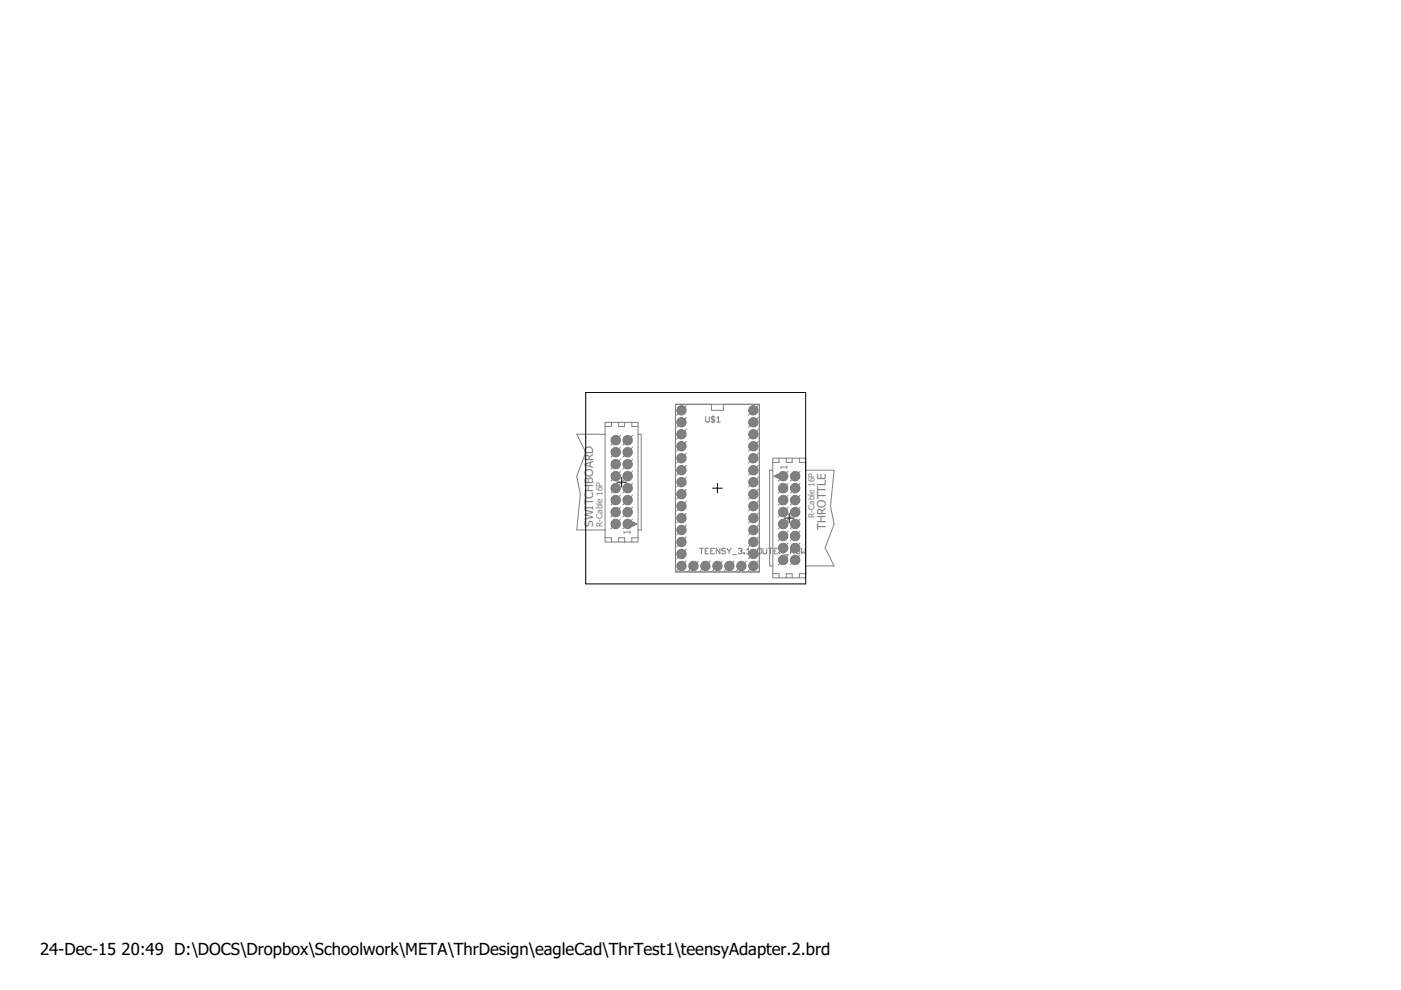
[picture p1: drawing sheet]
<svg xmlns="http://www.w3.org/2000/svg" width="297mm" height="210mm" viewBox="0 0 297 210" stroke-linecap="round" stroke-linejoin="round" font-family="sans-serif">
<defs><g id="words">
<g font-size="3.5">
<text x="8.5" y="202.5">24-Dec-15</text>
<text x="25.8" y="202.5">20:49 D:\DOCS\Dropbox\Schoolwork\META\ThrDesign\eagleCad\ThrTest1\teensyAdapter.2.brd</text>
</g>
<g font-size="2.5" fill="#808080">
<text x="125.8" y="111.7" transform="rotate(-90 125.8 111.7)">SWITCHBOARD</text>
<text x="175.1" y="112.4" transform="rotate(-90 175.1 112.4)">THROTTLE</text>
</g>
<g font-size="2.1" fill="#808080">
<text x="166.9" y="99.7" transform="rotate(-90 166.9 99.7)">1</text>
<text x="133.7" y="113.5" transform="rotate(-90 133.7 113.5)">1</text>
</g>
<g font-size="1.8" fill="#808080">
<text x="127.7" y="111.7" transform="rotate(-90 127.7 111.7)">R-Cable 16P</text>
<text x="172.7" y="109.9" transform="rotate(-90 172.7 109.9)">R-Cable 16P</text>
</g>
</g></defs>
<g fill="#808080" stroke="#808080" stroke-width=".21">
<circle cx="133.1" cy="111.1" r=".85"/>
<circle cx="166.1" cy="101" r=".85"/>
<circle cx="144.5" cy="87" r=".87"/>
<circle cx="144.5" cy="89.5" r=".87"/>
<circle cx="144.5" cy="92.1" r=".87"/>
<circle cx="144.5" cy="94.6" r=".87"/>
<circle cx="144.5" cy="97.2" r=".87"/>
<circle cx="144.5" cy="99.7" r=".87"/>
<circle cx="144.5" cy="102.2" r=".87"/>
<circle cx="144.5" cy="104.8" r=".87"/>
<circle cx="144.5" cy="107.3" r=".87"/>
<circle cx="144.5" cy="109.9" r=".87"/>
<circle cx="144.5" cy="112.4" r=".87"/>
<circle cx="144.5" cy="114.9" r=".87"/>
<circle cx="144.5" cy="117.5" r=".87"/>
<circle cx="144.5" cy="120" r=".87"/>
<circle cx="147" cy="120" r=".87"/>
<circle cx="149.6" cy="120" r=".87"/>
<circle cx="152.1" cy="120" r=".87"/>
<circle cx="154.6" cy="120" r=".87"/>
<circle cx="157.2" cy="120" r=".87"/>
<circle cx="159.7" cy="120" r=".87"/>
<circle cx="159.7" cy="117.5" r=".87"/>
<circle cx="159.7" cy="114.9" r=".87"/>
<circle cx="159.7" cy="112.4" r=".87"/>
<circle cx="159.7" cy="109.9" r=".87"/>
<circle cx="159.7" cy="107.3" r=".87"/>
<circle cx="159.7" cy="104.8" r=".87"/>
<circle cx="159.7" cy="102.2" r=".87"/>
<circle cx="159.7" cy="99.7" r=".87"/>
<circle cx="159.7" cy="97.2" r=".87"/>
<circle cx="159.7" cy="94.6" r=".87"/>
<circle cx="159.7" cy="92.1" r=".87"/>
<circle cx="159.7" cy="89.5" r=".87"/>
<circle cx="159.7" cy="87" r=".87"/>
</g>
<g fill="#808080" stroke="#808080" stroke-width=".21">
<circle cx="130.5" cy="111.1" r=".92"/>
<circle cx="133.1" cy="108.6" r=".92"/>
<circle cx="130.5" cy="108.6" r=".92"/>
<circle cx="133.1" cy="106" r=".92"/>
<circle cx="130.5" cy="106" r=".92"/>
<circle cx="133.1" cy="103.5" r=".92"/>
<circle cx="130.5" cy="103.5" r=".92"/>
<circle cx="133.1" cy="101" r=".92"/>
<circle cx="130.5" cy="101" r=".92"/>
<circle cx="133.1" cy="98.4" r=".92"/>
<circle cx="130.5" cy="98.4" r=".92"/>
<circle cx="133.1" cy="95.9" r=".92"/>
<circle cx="130.5" cy="95.9" r=".92"/>
<circle cx="133.1" cy="93.3" r=".92"/>
<circle cx="130.5" cy="93.3" r=".92"/>
<circle cx="168.6" cy="101" r=".92"/>
<circle cx="166.1" cy="103.5" r=".92"/>
<circle cx="168.6" cy="103.5" r=".92"/>
<circle cx="166.1" cy="106" r=".92"/>
<circle cx="168.6" cy="106" r=".92"/>
<circle cx="166.1" cy="108.6" r=".92"/>
<circle cx="168.6" cy="108.6" r=".92"/>
<circle cx="166.1" cy="111.1" r=".92"/>
<circle cx="168.6" cy="111.1" r=".92"/>
<circle cx="166.1" cy="113.6" r=".92"/>
<circle cx="168.6" cy="113.6" r=".92"/>
<circle cx="166.1" cy="116.2" r=".92"/>
<circle cx="168.6" cy="116.2" r=".92"/>
<circle cx="166.1" cy="118.7" r=".92"/>
<circle cx="168.6" cy="118.7" r=".92"/>
</g>
<circle cx="133.1" cy="111.1" r=".85" fill="#008000" stroke="#008000" stroke-width=".21"/>
<circle cx="133.1" cy="111.1" r=".47" fill="#fff" stroke="#000" stroke-width=".21"/>
<circle cx="130.5" cy="111.1" r=".92" fill="#008000" stroke="#008000" stroke-width=".21"/>
<circle cx="130.5" cy="111.1" r=".47" fill="#fff" stroke="#000" stroke-width=".21"/>
<circle cx="133.1" cy="108.6" r=".92" fill="#008000" stroke="#008000" stroke-width=".21"/>
<circle cx="133.1" cy="108.6" r=".47" fill="#fff" stroke="#000" stroke-width=".21"/>
<circle cx="130.5" cy="108.6" r=".92" fill="#008000" stroke="#008000" stroke-width=".21"/>
<circle cx="130.5" cy="108.6" r=".47" fill="#fff" stroke="#000" stroke-width=".21"/>
<circle cx="133.1" cy="106" r=".92" fill="#008000" stroke="#008000" stroke-width=".21"/>
<circle cx="133.1" cy="106" r=".47" fill="#fff" stroke="#000" stroke-width=".21"/>
<circle cx="130.5" cy="106" r=".92" fill="#008000" stroke="#008000" stroke-width=".21"/>
<circle cx="130.5" cy="106" r=".47" fill="#fff" stroke="#000" stroke-width=".21"/>
<circle cx="133.1" cy="103.5" r=".92" fill="#008000" stroke="#008000" stroke-width=".21"/>
<circle cx="133.1" cy="103.5" r=".47" fill="#fff" stroke="#000" stroke-width=".21"/>
<circle cx="130.5" cy="103.5" r=".92" fill="#008000" stroke="#008000" stroke-width=".21"/>
<circle cx="130.5" cy="103.5" r=".47" fill="#fff" stroke="#000" stroke-width=".21"/>
<circle cx="133.1" cy="101" r=".92" fill="#008000" stroke="#008000" stroke-width=".21"/>
<circle cx="133.1" cy="101" r=".47" fill="#fff" stroke="#000" stroke-width=".21"/>
<circle cx="130.5" cy="101" r=".92" fill="#008000" stroke="#008000" stroke-width=".21"/>
<circle cx="130.5" cy="101" r=".47" fill="#fff" stroke="#000" stroke-width=".21"/>
<circle cx="133.1" cy="98.4" r=".92" fill="#008000" stroke="#008000" stroke-width=".21"/>
<circle cx="133.1" cy="98.4" r=".47" fill="#fff" stroke="#000" stroke-width=".21"/>
<circle cx="130.5" cy="98.4" r=".92" fill="#008000" stroke="#008000" stroke-width=".21"/>
<circle cx="130.5" cy="98.4" r=".47" fill="#fff" stroke="#000" stroke-width=".21"/>
<circle cx="133.1" cy="95.9" r=".92" fill="#008000" stroke="#008000" stroke-width=".21"/>
<circle cx="133.1" cy="95.9" r=".47" fill="#fff" stroke="#000" stroke-width=".21"/>
<circle cx="130.5" cy="95.9" r=".92" fill="#008000" stroke="#008000" stroke-width=".21"/>
<circle cx="130.5" cy="95.9" r=".47" fill="#fff" stroke="#000" stroke-width=".21"/>
<circle cx="133.1" cy="93.3" r=".92" fill="#008000" stroke="#008000" stroke-width=".21"/>
<circle cx="133.1" cy="93.3" r=".47" fill="#fff" stroke="#000" stroke-width=".21"/>
<circle cx="130.5" cy="93.3" r=".92" fill="#008000" stroke="#008000" stroke-width=".21"/>
<circle cx="130.5" cy="93.3" r=".47" fill="#fff" stroke="#000" stroke-width=".21"/>
<circle cx="166.1" cy="101" r=".85" fill="#008000" stroke="#008000" stroke-width=".21"/>
<circle cx="166.1" cy="101" r=".47" fill="#fff" stroke="#000" stroke-width=".21"/>
<circle cx="168.6" cy="101" r=".92" fill="#008000" stroke="#008000" stroke-width=".21"/>
<circle cx="168.6" cy="101" r=".47" fill="#fff" stroke="#000" stroke-width=".21"/>
<circle cx="166.1" cy="103.5" r=".92" fill="#008000" stroke="#008000" stroke-width=".21"/>
<circle cx="166.1" cy="103.5" r=".47" fill="#fff" stroke="#000" stroke-width=".21"/>
<circle cx="168.6" cy="103.5" r=".92" fill="#008000" stroke="#008000" stroke-width=".21"/>
<circle cx="168.6" cy="103.5" r=".47" fill="#fff" stroke="#000" stroke-width=".21"/>
<circle cx="166.1" cy="106" r=".92" fill="#008000" stroke="#008000" stroke-width=".21"/>
<circle cx="166.1" cy="106" r=".47" fill="#fff" stroke="#000" stroke-width=".21"/>
<circle cx="168.6" cy="106" r=".92" fill="#008000" stroke="#008000" stroke-width=".21"/>
<circle cx="168.6" cy="106" r=".47" fill="#fff" stroke="#000" stroke-width=".21"/>
<circle cx="166.1" cy="108.6" r=".92" fill="#008000" stroke="#008000" stroke-width=".21"/>
<circle cx="166.1" cy="108.6" r=".47" fill="#fff" stroke="#000" stroke-width=".21"/>
<circle cx="168.6" cy="108.6" r=".92" fill="#008000" stroke="#008000" stroke-width=".21"/>
<circle cx="168.6" cy="108.6" r=".47" fill="#fff" stroke="#000" stroke-width=".21"/>
<circle cx="166.1" cy="111.1" r=".92" fill="#008000" stroke="#008000" stroke-width=".21"/>
<circle cx="166.1" cy="111.1" r=".47" fill="#fff" stroke="#000" stroke-width=".21"/>
<circle cx="168.6" cy="111.1" r=".92" fill="#008000" stroke="#008000" stroke-width=".21"/>
<circle cx="168.6" cy="111.1" r=".47" fill="#fff" stroke="#000" stroke-width=".21"/>
<circle cx="166.1" cy="113.6" r=".92" fill="#008000" stroke="#008000" stroke-width=".21"/>
<circle cx="166.1" cy="113.6" r=".47" fill="#fff" stroke="#000" stroke-width=".21"/>
<circle cx="168.6" cy="113.6" r=".92" fill="#008000" stroke="#008000" stroke-width=".21"/>
<circle cx="168.6" cy="113.6" r=".47" fill="#fff" stroke="#000" stroke-width=".21"/>
<circle cx="166.1" cy="116.2" r=".92" fill="#008000" stroke="#008000" stroke-width=".21"/>
<circle cx="166.1" cy="116.2" r=".47" fill="#fff" stroke="#000" stroke-width=".21"/>
<circle cx="168.6" cy="116.2" r=".92" fill="#008000" stroke="#008000" stroke-width=".21"/>
<circle cx="168.6" cy="116.2" r=".47" fill="#fff" stroke="#000" stroke-width=".21"/>
<circle cx="166.1" cy="118.7" r=".92" fill="#008000" stroke="#008000" stroke-width=".21"/>
<circle cx="166.1" cy="118.7" r=".47" fill="#fff" stroke="#000" stroke-width=".21"/>
<circle cx="168.6" cy="118.7" r=".92" fill="#008000" stroke="#008000" stroke-width=".21"/>
<circle cx="168.6" cy="118.7" r=".47" fill="#fff" stroke="#000" stroke-width=".21"/>
<circle cx="144.5" cy="87" r=".87" fill="#008000" stroke="#008000" stroke-width=".21"/>
<circle cx="144.5" cy="87" r=".49" fill="#fff" stroke="#000" stroke-width=".21"/>
<circle cx="144.5" cy="89.5" r=".87" fill="#008000" stroke="#008000" stroke-width=".21"/>
<circle cx="144.5" cy="89.5" r=".49" fill="#fff" stroke="#000" stroke-width=".21"/>
<circle cx="144.5" cy="92.1" r=".87" fill="#008000" stroke="#008000" stroke-width=".21"/>
<circle cx="144.5" cy="92.1" r=".49" fill="#fff" stroke="#000" stroke-width=".21"/>
<circle cx="144.5" cy="94.6" r=".87" fill="#008000" stroke="#008000" stroke-width=".21"/>
<circle cx="144.5" cy="94.6" r=".49" fill="#fff" stroke="#000" stroke-width=".21"/>
<circle cx="144.5" cy="97.2" r=".87" fill="#008000" stroke="#008000" stroke-width=".21"/>
<circle cx="144.5" cy="97.2" r=".49" fill="#fff" stroke="#000" stroke-width=".21"/>
<circle cx="144.5" cy="99.7" r=".87" fill="#008000" stroke="#008000" stroke-width=".21"/>
<circle cx="144.5" cy="99.7" r=".49" fill="#fff" stroke="#000" stroke-width=".21"/>
<circle cx="144.5" cy="102.2" r=".87" fill="#008000" stroke="#008000" stroke-width=".21"/>
<circle cx="144.5" cy="102.2" r=".49" fill="#fff" stroke="#000" stroke-width=".21"/>
<circle cx="144.5" cy="104.8" r=".87" fill="#008000" stroke="#008000" stroke-width=".21"/>
<circle cx="144.5" cy="104.8" r=".49" fill="#fff" stroke="#000" stroke-width=".21"/>
<circle cx="144.5" cy="107.3" r=".87" fill="#008000" stroke="#008000" stroke-width=".21"/>
<circle cx="144.5" cy="107.3" r=".49" fill="#fff" stroke="#000" stroke-width=".21"/>
<circle cx="144.5" cy="109.9" r=".87" fill="#008000" stroke="#008000" stroke-width=".21"/>
<circle cx="144.5" cy="109.9" r=".49" fill="#fff" stroke="#000" stroke-width=".21"/>
<circle cx="144.5" cy="112.4" r=".87" fill="#008000" stroke="#008000" stroke-width=".21"/>
<circle cx="144.5" cy="112.4" r=".49" fill="#fff" stroke="#000" stroke-width=".21"/>
<circle cx="144.5" cy="114.9" r=".87" fill="#008000" stroke="#008000" stroke-width=".21"/>
<circle cx="144.5" cy="114.9" r=".49" fill="#fff" stroke="#000" stroke-width=".21"/>
<circle cx="144.5" cy="117.5" r=".87" fill="#008000" stroke="#008000" stroke-width=".21"/>
<circle cx="144.5" cy="117.5" r=".49" fill="#fff" stroke="#000" stroke-width=".21"/>
<circle cx="144.5" cy="120" r=".87" fill="#008000" stroke="#008000" stroke-width=".21"/>
<circle cx="144.5" cy="120" r=".49" fill="#fff" stroke="#000" stroke-width=".21"/>
<circle cx="147" cy="120" r=".87" fill="#008000" stroke="#008000" stroke-width=".21"/>
<circle cx="147" cy="120" r=".49" fill="#fff" stroke="#000" stroke-width=".21"/>
<circle cx="149.6" cy="120" r=".87" fill="#008000" stroke="#008000" stroke-width=".21"/>
<circle cx="149.6" cy="120" r=".49" fill="#fff" stroke="#000" stroke-width=".21"/>
<circle cx="152.1" cy="120" r=".87" fill="#008000" stroke="#008000" stroke-width=".21"/>
<circle cx="152.1" cy="120" r=".49" fill="#fff" stroke="#000" stroke-width=".21"/>
<circle cx="154.6" cy="120" r=".87" fill="#008000" stroke="#008000" stroke-width=".21"/>
<circle cx="154.6" cy="120" r=".49" fill="#fff" stroke="#000" stroke-width=".21"/>
<circle cx="157.2" cy="120" r=".87" fill="#008000" stroke="#008000" stroke-width=".21"/>
<circle cx="157.2" cy="120" r=".49" fill="#fff" stroke="#000" stroke-width=".21"/>
<circle cx="159.7" cy="120" r=".87" fill="#008000" stroke="#008000" stroke-width=".21"/>
<circle cx="159.7" cy="120" r=".49" fill="#fff" stroke="#000" stroke-width=".21"/>
<circle cx="159.7" cy="117.5" r=".87" fill="#008000" stroke="#008000" stroke-width=".21"/>
<circle cx="159.7" cy="117.5" r=".49" fill="#fff" stroke="#000" stroke-width=".21"/>
<circle cx="159.7" cy="114.9" r=".87" fill="#008000" stroke="#008000" stroke-width=".21"/>
<circle cx="159.7" cy="114.9" r=".49" fill="#fff" stroke="#000" stroke-width=".21"/>
<circle cx="159.7" cy="112.4" r=".87" fill="#008000" stroke="#008000" stroke-width=".21"/>
<circle cx="159.7" cy="112.4" r=".49" fill="#fff" stroke="#000" stroke-width=".21"/>
<circle cx="159.7" cy="109.9" r=".87" fill="#008000" stroke="#008000" stroke-width=".21"/>
<circle cx="159.7" cy="109.9" r=".49" fill="#fff" stroke="#000" stroke-width=".21"/>
<circle cx="159.7" cy="107.3" r=".87" fill="#008000" stroke="#008000" stroke-width=".21"/>
<circle cx="159.7" cy="107.3" r=".49" fill="#fff" stroke="#000" stroke-width=".21"/>
<circle cx="159.7" cy="104.8" r=".87" fill="#008000" stroke="#008000" stroke-width=".21"/>
<circle cx="159.7" cy="104.8" r=".49" fill="#fff" stroke="#000" stroke-width=".21"/>
<circle cx="159.7" cy="102.2" r=".87" fill="#008000" stroke="#008000" stroke-width=".21"/>
<circle cx="159.7" cy="102.2" r=".49" fill="#fff" stroke="#000" stroke-width=".21"/>
<circle cx="159.7" cy="99.7" r=".87" fill="#008000" stroke="#008000" stroke-width=".21"/>
<circle cx="159.7" cy="99.7" r=".49" fill="#fff" stroke="#000" stroke-width=".21"/>
<circle cx="159.7" cy="97.2" r=".87" fill="#008000" stroke="#008000" stroke-width=".21"/>
<circle cx="159.7" cy="97.2" r=".49" fill="#fff" stroke="#000" stroke-width=".21"/>
<circle cx="159.7" cy="94.6" r=".87" fill="#008000" stroke="#008000" stroke-width=".21"/>
<circle cx="159.7" cy="94.6" r=".49" fill="#fff" stroke="#000" stroke-width=".21"/>
<circle cx="159.7" cy="92.1" r=".87" fill="#008000" stroke="#008000" stroke-width=".21"/>
<circle cx="159.7" cy="92.1" r=".49" fill="#fff" stroke="#000" stroke-width=".21"/>
<circle cx="159.7" cy="89.5" r=".87" fill="#008000" stroke="#008000" stroke-width=".21"/>
<circle cx="159.7" cy="89.5" r=".49" fill="#fff" stroke="#000" stroke-width=".21"/>
<circle cx="159.7" cy="87" r=".87" fill="#008000" stroke="#008000" stroke-width=".21"/>
<circle cx="159.7" cy="87" r=".49" fill="#fff" stroke="#000" stroke-width=".21"/>
<g fill="#808080" stroke="#808080" stroke-width=".21">
<circle cx="133.1" cy="111.1" r=".85"/>
<circle cx="166.1" cy="101" r=".85"/>
<circle cx="144.5" cy="87" r=".87"/>
<circle cx="144.5" cy="89.5" r=".87"/>
<circle cx="144.5" cy="92.1" r=".87"/>
<circle cx="144.5" cy="94.6" r=".87"/>
<circle cx="144.5" cy="97.2" r=".87"/>
<circle cx="144.5" cy="99.7" r=".87"/>
<circle cx="144.5" cy="102.2" r=".87"/>
<circle cx="144.5" cy="104.8" r=".87"/>
<circle cx="144.5" cy="107.3" r=".87"/>
<circle cx="144.5" cy="109.9" r=".87"/>
<circle cx="144.5" cy="112.4" r=".87"/>
<circle cx="144.5" cy="114.9" r=".87"/>
<circle cx="144.5" cy="117.5" r=".87"/>
<circle cx="144.5" cy="120" r=".87"/>
<circle cx="147" cy="120" r=".87"/>
<circle cx="149.6" cy="120" r=".87"/>
<circle cx="152.1" cy="120" r=".87"/>
<circle cx="154.6" cy="120" r=".87"/>
<circle cx="157.2" cy="120" r=".87"/>
<circle cx="159.7" cy="120" r=".87"/>
<circle cx="159.7" cy="117.5" r=".87"/>
<circle cx="159.7" cy="114.9" r=".87"/>
<circle cx="159.7" cy="112.4" r=".87"/>
<circle cx="159.7" cy="109.9" r=".87"/>
<circle cx="159.7" cy="107.3" r=".87"/>
<circle cx="159.7" cy="104.8" r=".87"/>
<circle cx="159.7" cy="102.2" r=".87"/>
<circle cx="159.7" cy="99.7" r=".87"/>
<circle cx="159.7" cy="97.2" r=".87"/>
<circle cx="159.7" cy="94.6" r=".87"/>
<circle cx="159.7" cy="92.1" r=".87"/>
<circle cx="159.7" cy="89.5" r=".87"/>
<circle cx="159.7" cy="87" r=".87"/>
</g>
<g fill="#808080" stroke="#808080" stroke-width=".21">
<path d="M134.3 110.8h.3v.6h-.3z"/>
<path d="M134.2 111.1h.1v.4h-.1z"/>
<path d="M134.2 110.7h.1v.4h-.1z"/>
<path d="M134.5 111h.3v.2h-.3z"/>
<path d="M164.6 100.7h.2v.5h-.2z"/>
<path d="M164.8 100.6h.2v.4h-.2z"/>
<path d="M164.8 101h.2v.3h-.2z"/>
<path d="M164.4 100.8h.2v.3h-.2z"/>
<circle cx="130.5" cy="111.1" r=".92"/>
<circle cx="133.1" cy="108.6" r=".92"/>
<circle cx="130.5" cy="108.6" r=".92"/>
<circle cx="133.1" cy="106" r=".92"/>
<circle cx="130.5" cy="106" r=".92"/>
<circle cx="133.1" cy="103.5" r=".92"/>
<circle cx="130.5" cy="103.5" r=".92"/>
<circle cx="133.1" cy="101" r=".92"/>
<circle cx="130.5" cy="101" r=".92"/>
<circle cx="133.1" cy="98.4" r=".92"/>
<circle cx="130.5" cy="98.4" r=".92"/>
<circle cx="133.1" cy="95.9" r=".92"/>
<circle cx="130.5" cy="95.9" r=".92"/>
<circle cx="133.1" cy="93.3" r=".92"/>
<circle cx="130.5" cy="93.3" r=".92"/>
<circle cx="168.6" cy="101" r=".92"/>
<circle cx="166.1" cy="103.5" r=".92"/>
<circle cx="168.6" cy="103.5" r=".92"/>
<circle cx="166.1" cy="106" r=".92"/>
<circle cx="168.6" cy="106" r=".92"/>
<circle cx="166.1" cy="108.6" r=".92"/>
<circle cx="168.6" cy="108.6" r=".92"/>
<circle cx="166.1" cy="111.1" r=".92"/>
<circle cx="168.6" cy="111.1" r=".92"/>
<circle cx="166.1" cy="113.6" r=".92"/>
<circle cx="168.6" cy="113.6" r=".92"/>
<circle cx="166.1" cy="116.2" r=".92"/>
<circle cx="168.6" cy="116.2" r=".92"/>
<circle cx="166.1" cy="118.7" r=".92"/>
<circle cx="168.6" cy="118.7" r=".92"/>
</g>
<g fill="none" stroke="#808080" stroke-width=".21">
<path d="M128.3 92.1h-6l1.9 3.8-1.9 5.1 .7 3.8-.7 7.6h6M128.3 89.6h7v25.3h-7zM129.6 89.6v.8h-1.3M131.2 89.6v.8h1.2v-.8M131.6 99.9l-2.1 2.1M131.6 97.4l-2.1 2M131.6 94.9l-2.1 2M131.6 92.3l-2.1 2.1M134 89.6v.8h1.3M134.1 99.9l-2 2.1M134.1 97.4l-2 2M134.1 94.9l-2 2"/>
<path d="M134.1 92.3l-2 2.1M135.3 92.1h.7v20.3h-.7M143.2 85.7h17.8v35.6h-17.8zM145.5 96.1l-2 2.1M145.5 93.6l-2 2M145.5 91.1l-2 2M145.5 88.5l-2 2.1M145.5 86l-2 2M145.5 98.7l-2 2M149.6 88.3v1l.2 .2h.4l.2-.2v-1M150.8 85.7v1.3h2.6v-1.3M151.2 88.1v1.6"/>
<path d="M151.6 88.5l-.2-.2h-.4l-.2 .2 .2 .4h.4l.2 .2-.2 .4h-.4l-.2-.2M152 89.5h.7M152 88.7l.3-.4v1.2M160.7 88.5l-2 2.1M160.7 91.1l-2 2M160.7 96.1l-2 2.1M160.7 98.7l-2 2M160.7 93.6l-2 2M160.7 86l-2 2M163.9 99.7h-.7v20.3h.7M163.9 97.2h6.9v25.3h-6.9zM165.2 97.2v.8h-1.3"/>
<path d="M166.7 97.2v.8h1.3v-.8M167.1 99.9l-2.1 2.1M169.5 97.2v.8h1.3M169.6 99.9l-2 2.1M170.8 99.7h6l-.7 7.6 .7 3.8-1.9 5.1 1.9 3.8h-6M128.3 114h1.3v.9M131.2 114.9v-.9h1.2v.9M131.6 110.1l-2.1 2M131.6 107.6l-2.1 2M131.6 105l-2.1 2.1M131.6 102.5l-2.1 2M134.1 110.1l-2 2"/>
<path d="M134.1 107.6l-2 2M134.1 105l-2 2.1M134.1 102.5l-2 2M134.1 110.7l.9 .4-.9 .4zM134.7 111.1h.3M135.3 114h-1.3v.9M145.5 101.2l-2 2.1M145.5 103.8l-2 2M145.5 106.3l-2 2M145.5 108.8l-2 2M145.5 111.4l-2 2M145.5 113.9l-2 2"/>
<path d="M145.5 116.4l-2 2.1M145.5 119l-2 2M148 119l-2 2M148.3 116.2h.8M148.7 116.2v1.2M149.5 116.8h.4M150.3 116.2h-.8v1.2h.8M150.6 119l-2.1 2M150.7 116.8h.4M151.5 116.2h-.8v1.2h.8M152.6 116.2v1.2l-.8-1.2v1.2M153.1 119l-2 2"/>
<path d="M153.8 116.4l-.2-.2h-.4l-.2 .4 .2 .2h.4l.2 .4-.2 .2h-.4l-.2-.2M154.2 116.2v.2l.4 .4M154.6 116.8v.6M155 116.2l-.4 .6M155.4 117.6h.7M155.7 119l-2.1 2M156.5 116.4l.2-.2h.4l.2 .2-.2 .4M156.9 116.8h.2M157.1 116.8l.2 .2-.2 .4h-.4l-.2-.2M157.7 117.2h.2v.2h-.2zM158.2 119l-2 2M158.3 117.4h.7"/>
<path d="M158.3 116.6l.4-.4v1.2M159.4 117.6h.8M160.6 116.4l.2-.2h.4l.2 .2v.8l-.2 .2h-.4l-.2-.2zM160.7 111.4l-2 2M160.7 113.9l-2 2M160.7 116.4l-2 2.1M160.7 119l-2 2M160.7 108.8l-2 2M160.7 106.3l-2 2M160.7 103.8l-2 2M160.7 101.2l-2 2.1M161.8 116.2v1l.2 .2h.4l.2-.2v-1"/>
<path d="M162.9 116.2h.8M163.3 116.2v1.2M164.1 116.8h.4M164.1 101l.9-.5v.9zM164.1 101h.3M164.9 116.2h-.8v1.2h.8M165.3 117h.6l.2-.2v-.4l-.2-.2h-.6v1.2M165.7 117l.4 .4M166.5 117.6h.7M167.1 102.5l-2.1 2M167.1 105l-2.1 2.1M167.1 107.6l-2.1 2"/>
<path d="M167.1 110.1l-2.1 2M167.1 112.6l-2.1 2.1M167.1 115.2l-2.1 2M167.1 117.7l-2.1 2M167.6 117h.6l.2-.2v-.4l-.2-.2h-.6v1.2M168 117l.4 .4M168.8 116.4l.2-.2h.4l.2 .2v.8l-.2 .2h-.4l-.2-.2zM169.6 102.5l-2 2M169.6 105l-2 2.1M169.6 107.6l-2 2M169.6 110.1l-2 2M169.6 112.6l-2 2.1"/>
<path d="M169.6 115.2l-2 2M169.6 117.7l-2 2M170 116.2v1.2l.3-.4 .4 .4v-1.2M163.9 121.6h1.3v.9M166.7 122.5v-.9h1.3v.9M170.8 121.6h-1.3v.9"/>
<circle cx="130.5" cy="98.4" r=".99"/>
<circle cx="130.5" cy="95.9" r=".99"/>
<circle cx="130.5" cy="93.3" r=".99"/>
<circle cx="133.1" cy="95.9" r=".99"/>
<circle cx="133.1" cy="98.4" r=".99"/>
<circle cx="133.1" cy="93.3" r=".99"/>
<circle cx="144.5" cy="94.6" r=".99"/>
<circle cx="144.5" cy="97.2" r=".99"/>
<circle cx="144.5" cy="92.1" r=".99"/>
<circle cx="144.5" cy="99.7" r=".99"/>
<circle cx="144.5" cy="89.5" r=".99"/>
<circle cx="144.5" cy="87" r=".99"/>
<circle cx="159.7" cy="94.6" r=".99"/>
<circle cx="159.7" cy="92.1" r=".99"/>
<circle cx="159.7" cy="99.7" r=".99"/>
<circle cx="159.7" cy="97.2" r=".99"/>
<circle cx="159.7" cy="89.5" r=".99"/>
<circle cx="159.7" cy="87" r=".99"/>
<circle cx="130.5" cy="111.1" r=".99"/>
<circle cx="130.5" cy="108.6" r=".99"/>
<circle cx="130.5" cy="106" r=".99"/>
<circle cx="130.5" cy="101" r=".99"/>
<circle cx="130.5" cy="103.5" r=".99"/>
<circle cx="133.1" cy="106" r=".99"/>
<circle cx="133.1" cy="111.1" r=".99"/>
<circle cx="133.1" cy="103.5" r=".99"/>
<circle cx="133.1" cy="101" r=".99"/>
<circle cx="133.1" cy="108.6" r=".99"/>
<circle cx="144.5" cy="109.9" r=".99"/>
<circle cx="144.5" cy="112.4" r=".99"/>
<circle cx="144.5" cy="117.5" r=".99"/>
<circle cx="144.5" cy="102.2" r=".99"/>
<circle cx="144.5" cy="107.3" r=".99"/>
<circle cx="144.5" cy="120" r=".99"/>
<circle cx="144.5" cy="104.8" r=".99"/>
<circle cx="144.5" cy="114.9" r=".99"/>
<circle cx="147" cy="120" r=".99"/>
<circle cx="149.6" cy="120" r=".99"/>
<circle cx="152.1" cy="120" r=".99"/>
<circle cx="154.6" cy="120" r=".99"/>
<circle cx="157.2" cy="120" r=".99"/>
<circle cx="159.7" cy="120" r=".99"/>
<circle cx="159.7" cy="109.9" r=".99"/>
<circle cx="159.7" cy="104.8" r=".99"/>
<circle cx="159.7" cy="114.9" r=".99"/>
<circle cx="159.7" cy="112.4" r=".99"/>
<circle cx="159.7" cy="102.2" r=".99"/>
<circle cx="159.7" cy="117.5" r=".99"/>
<circle cx="159.7" cy="107.3" r=".99"/>
<circle cx="166.1" cy="101" r=".99"/>
<circle cx="166.1" cy="111.1" r=".99"/>
<circle cx="166.1" cy="116.2" r=".99"/>
<circle cx="166.1" cy="118.7" r=".99"/>
<circle cx="166.1" cy="103.5" r=".99"/>
<circle cx="166.1" cy="106" r=".99"/>
<circle cx="166.1" cy="108.6" r=".99"/>
<circle cx="166.1" cy="113.6" r=".99"/>
<circle cx="168.6" cy="106" r=".99"/>
<circle cx="168.6" cy="101" r=".99"/>
<circle cx="168.6" cy="111.1" r=".99"/>
<circle cx="168.6" cy="116.2" r=".99"/>
<circle cx="168.6" cy="118.7" r=".99"/>
<circle cx="168.6" cy="108.6" r=".99"/>
<circle cx="168.6" cy="103.5" r=".99"/>
<circle cx="168.6" cy="113.6" r=".99"/>
</g>
<path d="M124.2 83.2h46.6v40.6h-46.6zM130.8 102.2h2M131.8 101.2v2.1M151.1 103.5h2M152.1 102.5v2M166.3 109.9h2M167.3 108.8v2" fill="none" stroke="#000" stroke-width=".21"/>
<use href="#words"/>
</svg>
